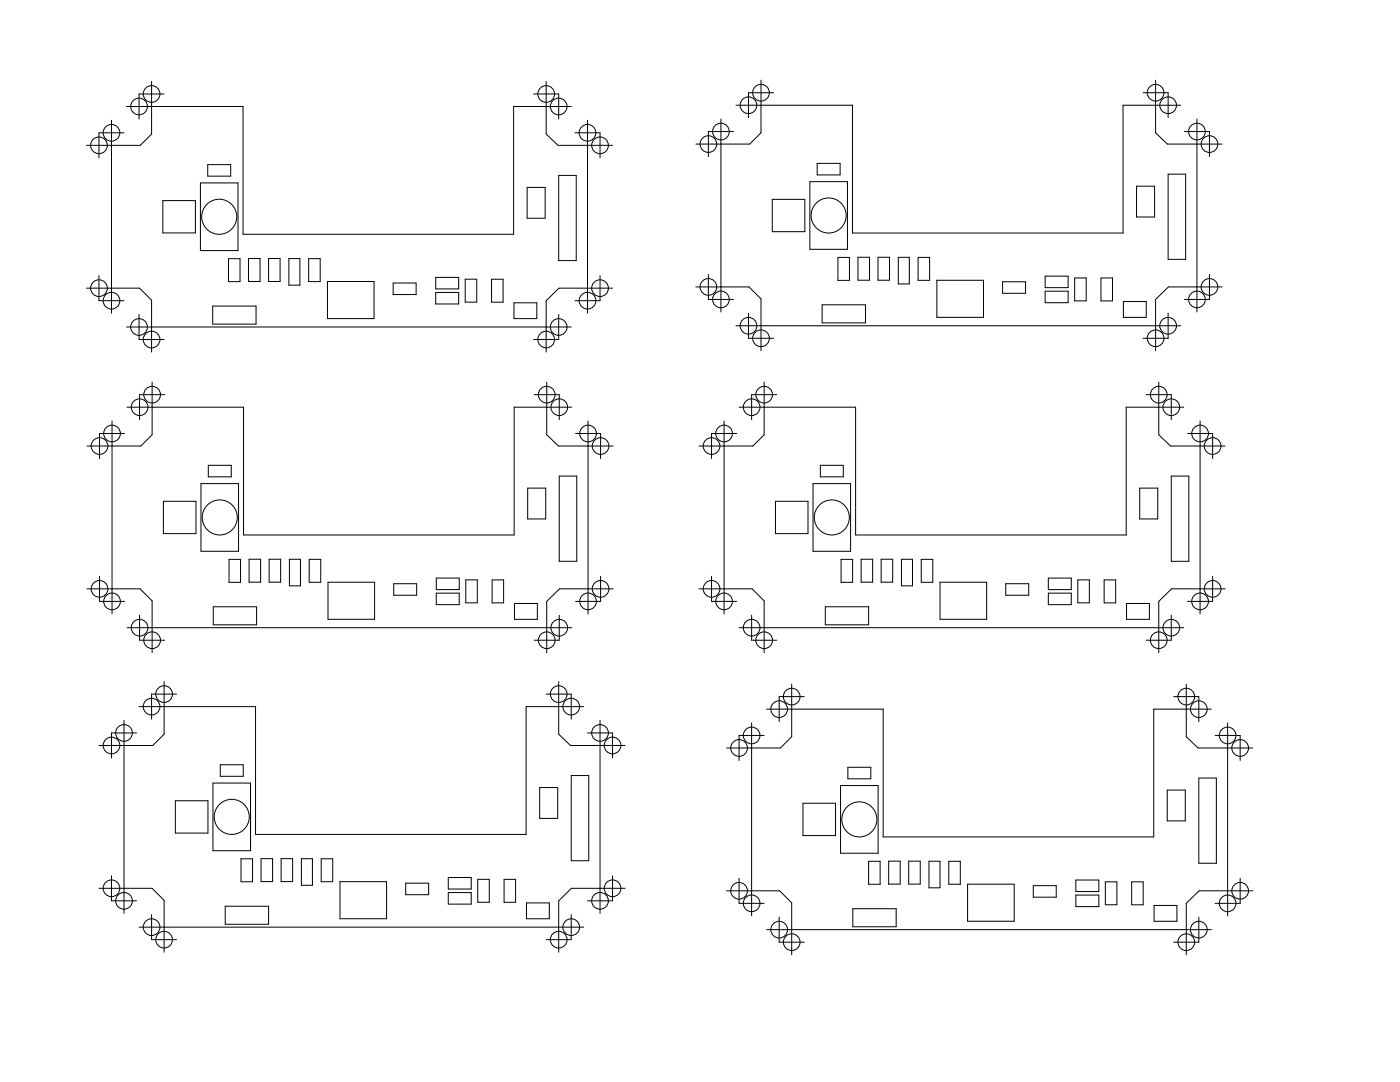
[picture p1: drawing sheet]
<svg xmlns="http://www.w3.org/2000/svg" width="279mm" height="216mm" viewBox="0 0 279 216" stroke-linecap="round" stroke-linejoin="round" font-family="sans-serif">
<g fill="none" stroke="#000" stroke-width=".2">
<path d="M30.2 16.2v10.6l-2.2 2.2h-10.7M32.7 18.8h-4.9v5M106.5 18.8h5v5M109 16.2v10.6l2.4 2.2h10.8M151.9 16v10.5l-2.3 2.3h-10.7M154.4 18.5h-5v5M228.1 18.5h5v5M230.6 16v10.5l2.4 2.3h10.9M22.2 24v38.5M24.7 26.5h-5v5M25.2 21.2h23.3v25.5h54v-25.5h11.5M40 36.5h7.5v13.5h-7.5z"/>
<path d="M41.5 32.9h4.5v2.3h-4.5zM105.2 37.4h3.6v6.2h-3.6zM111.5 35h3.5v17h-3.5zM114.8 26.5h5v5M117.2 24v38.5M143.9 23.8v38.5M146.4 26.2h-5v5M146.9 21h23.2v25.5h54v-25.5h11.5M154.1 39.8h6.5v6.4h-6.5zM161.6 36.3h7.5v13.4h-7.5zM163.1 32.6h4.6v2.3h-4.6zM226.8 37.2h3.6v6.1h-3.6z"/>
<path d="M233.1 34.8h3.5v16.9h-3.5zM236.4 26.2h5v5M238.9 23.8v38.5M17.3 57.5h10.6l2.3 2.4v10.4M19.7 55v5h5M32.5 40h6.5v6.5h-6.5zM45.6 51.6h2.3v4.6h-2.3zM49.6 51.6h2.3v4.6h-2.3zM53.6 51.6h2.3v4.6h-2.3zM57.7 51.6h2.2v5.3h-2.2zM61.6 51.6h2.3v4.6h-2.3zM65.3 56.2h9.4v7.4h-9.4z"/>
<path d="M78.5 56.5h4.5v2.3h-4.5zM87 58.4h4.5v2.3h-4.5zM87 55.3h4.5v2.4h-4.5zM92.8 55.7h2.3v4.6h-2.3zM98.1 55.7h2.3v4.6h-2.3zM119.8 55v5h-5M122.2 57.5h-10.7l-2.5 2.5v10.3M138.9 57.3h10.6l2.4 2.4v10.3M141.4 54.7v5h5M167.2 51.4h2.3v4.5h-2.3zM171.2 51.3h2.3v4.6h-2.3zM175.2 51.3h2.3v4.6h-2.3z"/>
<path d="M179.3 51.3h2.2v5.3h-2.2zM183.2 51.4h2.3v4.5h-2.3zM187 55.9h9.3v7.4h-9.3zM200.1 56.2h4.6v2.3h-4.6zM208.6 55.1h4.6v2.3h-4.6zM208.6 58.1h4.6v2.3h-4.6zM214.5 55.5h2.3v4.5h-2.3zM219.7 55.5h2.3v4.5h-2.3zM241.4 54.7v5h-5M243.9 57.3h-10.7l-2.6 2.4v10.3M25.2 65.3h88.8M27.8 62.7v5h4.9"/>
<path d="M30.4 76.3v10.4l-2.3 2.3h-10.7M32.9 78.7h-5v5M42.5 61.1h8.6v3.6h-8.6zM102.6 60.4h4.5v3.2h-4.5zM106.6 78.7h5v5M109.1 76.3v10.4l2.4 2.3h10.9M111.5 62.7v5h-5M146.9 65h88.7M149.4 62.5v5h5M152.5 76.3v10.4l-2.2 2.3h-10.8M155 78.7h-5v5M164.1 60.8h8.6v3.6h-8.6z"/>
<path d="M224.2 60.2h4.6v3.1h-4.6zM228.8 78.7h5v5M231.3 76.3v10.4l2.3 2.3h10.9M233.1 62.5v5h-5M22.4 84v38.5M24.9 86.5h-5v5M25.4 81.3h23.2v25.5h54v-25.5h11.5M40.1 96.5h7.5v13.5h-7.5zM41.6 92.8h4.5v2.3h-4.5zM105.3 97.4h3.6v6.1h-3.6zM111.6 95h3.5v17h-3.5zM114.9 86.5h5v5"/>
<path d="M117.4 84v38.5M144.5 84v38.5M147 86.5h-5v5M147.5 81.3h23.3v25.5h54v-25.5h11.5M162.3 96.5h7.5v13.5h-7.5zM163.7 92.8h4.6v2.3h-4.6zM227.5 97.4h3.6v6.1h-3.6zM233.8 95h3.5v17h-3.5zM237 86.5h5v5M239.5 84v38.5M17.4 117.5h10.6l2.4 2.4v10.3M19.9 115v5h5"/>
<path d="M32.6 100h6.5v6.5h-6.5zM45.7 111.6h2.3v4.6h-2.3zM49.7 111.6h2.3v4.6h-2.3zM53.7 111.6h2.3v4.6h-2.3zM57.8 111.6h2.2v5.3h-2.2zM61.7 111.6h2.3v4.6h-2.3zM65.5 116.2h9.3v7.4h-9.3zM78.6 116.5h4.6v2.3h-4.6zM87.1 115.4h4.5v2.3h-4.5zM87.1 118.4h4.5v2.3h-4.5zM93 115.7h2.3v4.6h-2.3zM98.2 115.7h2.3v4.6h-2.3z"/>
<path d="M119.9 115v5h-5M122.4 117.5h-10.7l-2.6 2.5v10.2M139.5 117.5h10.6l2.4 2.4v10.3M142 115v5h5M154.8 100h6.5v6.5h-6.5zM167.9 111.6h2.3v4.6h-2.3zM171.9 111.6h2.3v4.6h-2.3zM175.9 111.6h2.3v4.6h-2.3zM179.9 111.6h2.2v5.3h-2.2zM183.9 111.6h2.3v4.6h-2.3zM187.6 116.2h9.3v7.4h-9.3zM200.7 116.5h4.6v2.3h-4.6z"/>
<path d="M209.2 115.4h4.6v2.3h-4.6zM209.2 118.4h4.6v2.3h-4.6zM215.1 115.7h2.3v4.6h-2.3zM220.4 115.7h2.3v4.6h-2.3zM242 115v5h-5M244.5 117.5h-10.7l-2.5 2.5v10.2M25.4 125.2h88.7M27.9 122.8v5h5M32.7 136v10.5l-2.2 2.3h-10.8M35.3 138.5h-5.1v5M42.6 121.1h8.6v3.6h-8.6zM102.7 120.4h4.5v3.2h-4.5z"/>
<path d="M109 138.5h5v5M111.5 136v10.5l2.3 2.3h11M111.6 122.8v5h-5M147.5 125.2h88.8M150 122.8v5h5M158 136.5v10.5l-2.3 2.2h-10.7M160.5 139h-5v5M164.7 121.1h8.7v3.6h-8.7zM224.8 120.4h4.6v3.2h-4.6zM233.8 122.8v5h-5M234.2 139h5v5M236.8 136.5v10.5l2.3 2.2h10.9"/>
<path d="M24.7 143.8v38.5M27.2 146.2h-5v5M27.8 141h23.2v25.5h54v-25.5h11.5M35 159.8h6.5v6.4h-6.5zM42.5 156.2h7.5v13.5h-7.5zM44 152.6h4.5v2.3h-4.5zM107.7 157.2h3.6v6.1h-3.6zM114 154.8h3.5v16.9h-3.5zM117.2 146.2h5v5M119.8 143.8v38.5M150 144.2v38.5M152.5 146.8h-5v5"/>
<path d="M153 141.5h23.3v25.5h53.9v-25.5h11.6M167.7 156.8h7.6v13.5h-7.6zM169.2 153.1h4.6v2.3h-4.6zM233 157.6h3.5v6.2h-3.5zM239.2 155.2h3.6v17.1h-3.6zM242.5 146.8h5v5M245 144.2v38.5M19.7 177.3h10.6l2.4 2.3v10.4M22.2 174.7v5h5M48.1 171.4h2.3v4.5h-2.3zM52.1 171.3h2.3v4.6h-2.3zM56.1 171.3h2.3v4.6h-2.3z"/>
<path d="M60.1 171.3h2.2v5.3h-2.2zM64.1 171.4h2.3v4.5h-2.3zM67.9 175.9h9.2v7.4h-9.2zM81 176.2h4.5v2.3h-4.5zM89.5 178.1h4.5v2.3h-4.5zM89.5 175.1h4.5v2.3h-4.5zM95.3 175.5h2.3v4.5h-2.3zM100.6 175.5h2.3v4.5h-2.3zM122.2 174.7v5h-5M124.8 177.3h-10.7l-2.6 2.4v10.3M145 177.7h10.6l2.4 2.5v10.3M147.5 175.3v5h5"/>
<path d="M160.3 160.3h6.4v6.4h-6.4zM173.3 171.9h2.3v4.5h-2.3zM177.3 171.8h2.3v4.6h-2.3zM181.3 171.8h2.3v4.6h-2.3zM185.4 171.9h2.2v5.3h-2.2zM189.3 171.9h2.4v4.5h-2.4zM193.1 176.4h9.3v7.4h-9.3zM206.2 176.7h4.6v2.3h-4.6zM214.7 175.6h4.6v2.3h-4.6zM214.7 178.6h4.6v2.3h-4.6zM220.6 176h2.3v4.5h-2.3zM225.8 176h2.3v4.5h-2.3z"/>
<path d="M247.5 175.3v5h-5M250 177.7h-10.7l-2.5 2.6v10.2M27.8 185h88.7M30.2 182.5v5h5.1M45 180.8h8.6v3.6h-8.6zM105.1 180.2h4.5v3.1h-4.5zM114 182.5v5h-5M153 185.5h88.8M155.5 183v5h5M170.2 181.3h8.7v3.6h-8.7zM230.3 180.7h4.6v3.1h-4.6zM239.2 183v5h-5"/>
<circle cx="30.3" cy="18.8" r="1.67"/>
<circle cx="109" cy="18.8" r="1.67"/>
<circle cx="151.9" cy="18.5" r="1.67"/>
<circle cx="230.6" cy="18.5" r="1.67"/>
<circle cx="19.7" cy="29" r="1.67"/>
<circle cx="22.2" cy="26.5" r="1.67"/>
<circle cx="27.7" cy="21.3" r="1.67"/>
<circle cx="111.5" cy="21.3" r="1.67"/>
<circle cx="117.2" cy="26.5" r="1.67"/>
<circle cx="119.7" cy="29" r="1.67"/>
<circle cx="141.4" cy="28.8" r="1.67"/>
<circle cx="143.9" cy="26.3" r="1.67"/>
<circle cx="149.4" cy="21" r="1.67"/>
<circle cx="233.1" cy="21" r="1.67"/>
<circle cx="238.9" cy="26.3" r="1.67"/>
<circle cx="241.4" cy="28.8" r="1.67"/>
<circle cx="19.7" cy="57.5" r="1.67"/>
<circle cx="43.8" cy="43.2" r="3.5"/>
<circle cx="119.7" cy="57.5" r="1.67"/>
<circle cx="141.4" cy="57.2" r="1.67"/>
<circle cx="143.9" cy="59.8" r="1.67"/>
<circle cx="165.4" cy="43" r="3.5"/>
<circle cx="238.9" cy="59.8" r="1.67"/>
<circle cx="241.4" cy="57.2" r="1.67"/>
<circle cx="22.2" cy="60" r="1.67"/>
<circle cx="27.7" cy="65.2" r="1.67"/>
<circle cx="30.2" cy="67.8" r="1.67"/>
<circle cx="30.4" cy="78.8" r="1.67"/>
<circle cx="109" cy="67.8" r="1.67"/>
<circle cx="109.1" cy="78.8" r="1.67"/>
<circle cx="111.5" cy="65.2" r="1.67"/>
<circle cx="117.2" cy="60" r="1.67"/>
<circle cx="149.4" cy="65" r="1.67"/>
<circle cx="151.9" cy="67.5" r="1.67"/>
<circle cx="152.5" cy="78.8" r="1.67"/>
<circle cx="230.6" cy="67.5" r="1.67"/>
<circle cx="231.3" cy="78.8" r="1.67"/>
<circle cx="233.1" cy="65" r="1.67"/>
<circle cx="19.9" cy="89" r="1.67"/>
<circle cx="22.4" cy="86.5" r="1.67"/>
<circle cx="27.9" cy="81.3" r="1.67"/>
<circle cx="111.6" cy="81.3" r="1.67"/>
<circle cx="117.4" cy="86.5" r="1.67"/>
<circle cx="119.9" cy="89" r="1.67"/>
<circle cx="142" cy="89" r="1.67"/>
<circle cx="144.5" cy="86.5" r="1.67"/>
<circle cx="150" cy="81.3" r="1.67"/>
<circle cx="233.8" cy="81.3" r="1.67"/>
<circle cx="239.5" cy="86.5" r="1.67"/>
<circle cx="242" cy="89" r="1.67"/>
<circle cx="19.9" cy="117.5" r="1.67"/>
<circle cx="43.9" cy="103.2" r="3.5"/>
<circle cx="119.9" cy="117.5" r="1.67"/>
<circle cx="142" cy="117.5" r="1.67"/>
<circle cx="166" cy="103.2" r="3.5"/>
<circle cx="242" cy="117.5" r="1.67"/>
<circle cx="22.4" cy="120" r="1.67"/>
<circle cx="27.9" cy="125.3" r="1.67"/>
<circle cx="30.4" cy="127.7" r="1.67"/>
<circle cx="32.7" cy="138.5" r="1.67"/>
<circle cx="109.1" cy="127.7" r="1.67"/>
<circle cx="111.5" cy="138.5" r="1.67"/>
<circle cx="111.6" cy="125.3" r="1.67"/>
<circle cx="117.4" cy="120" r="1.67"/>
<circle cx="144.5" cy="120" r="1.67"/>
<circle cx="150" cy="125.3" r="1.67"/>
<circle cx="152.5" cy="127.7" r="1.67"/>
<circle cx="158" cy="139" r="1.67"/>
<circle cx="231.3" cy="127.7" r="1.67"/>
<circle cx="233.8" cy="125.3" r="1.67"/>
<circle cx="236.7" cy="139" r="1.67"/>
<circle cx="239.5" cy="120" r="1.67"/>
<circle cx="22.2" cy="148.8" r="1.67"/>
<circle cx="24.7" cy="146.3" r="1.67"/>
<circle cx="30.3" cy="141" r="1.67"/>
<circle cx="114" cy="141" r="1.67"/>
<circle cx="119.7" cy="146.3" r="1.67"/>
<circle cx="122.3" cy="148.8" r="1.67"/>
<circle cx="147.5" cy="149.3" r="1.67"/>
<circle cx="150" cy="146.8" r="1.67"/>
<circle cx="155.5" cy="141.5" r="1.67"/>
<circle cx="239.2" cy="141.5" r="1.67"/>
<circle cx="245" cy="146.8" r="1.67"/>
<circle cx="247.5" cy="149.3" r="1.67"/>
<circle cx="22.2" cy="177.2" r="1.67"/>
<circle cx="24.8" cy="179.7" r="1.67"/>
<circle cx="46.2" cy="163" r="3.5"/>
<circle cx="119.7" cy="179.7" r="1.67"/>
<circle cx="122.3" cy="177.2" r="1.67"/>
<circle cx="147.5" cy="177.7" r="1.67"/>
<circle cx="171.5" cy="163.5" r="3.5"/>
<circle cx="247.5" cy="177.7" r="1.67"/>
<circle cx="30.2" cy="185" r="1.67"/>
<circle cx="32.7" cy="187.5" r="1.67"/>
<circle cx="111.5" cy="187.5" r="1.67"/>
<circle cx="114" cy="185" r="1.67"/>
<circle cx="150" cy="180.2" r="1.67"/>
<circle cx="155.5" cy="185.5" r="1.67"/>
<circle cx="158" cy="188" r="1.67"/>
<circle cx="236.7" cy="188" r="1.67"/>
<circle cx="239.2" cy="185.5" r="1.67"/>
<circle cx="245" cy="180.2" r="1.67"/>
</g>
</svg>
